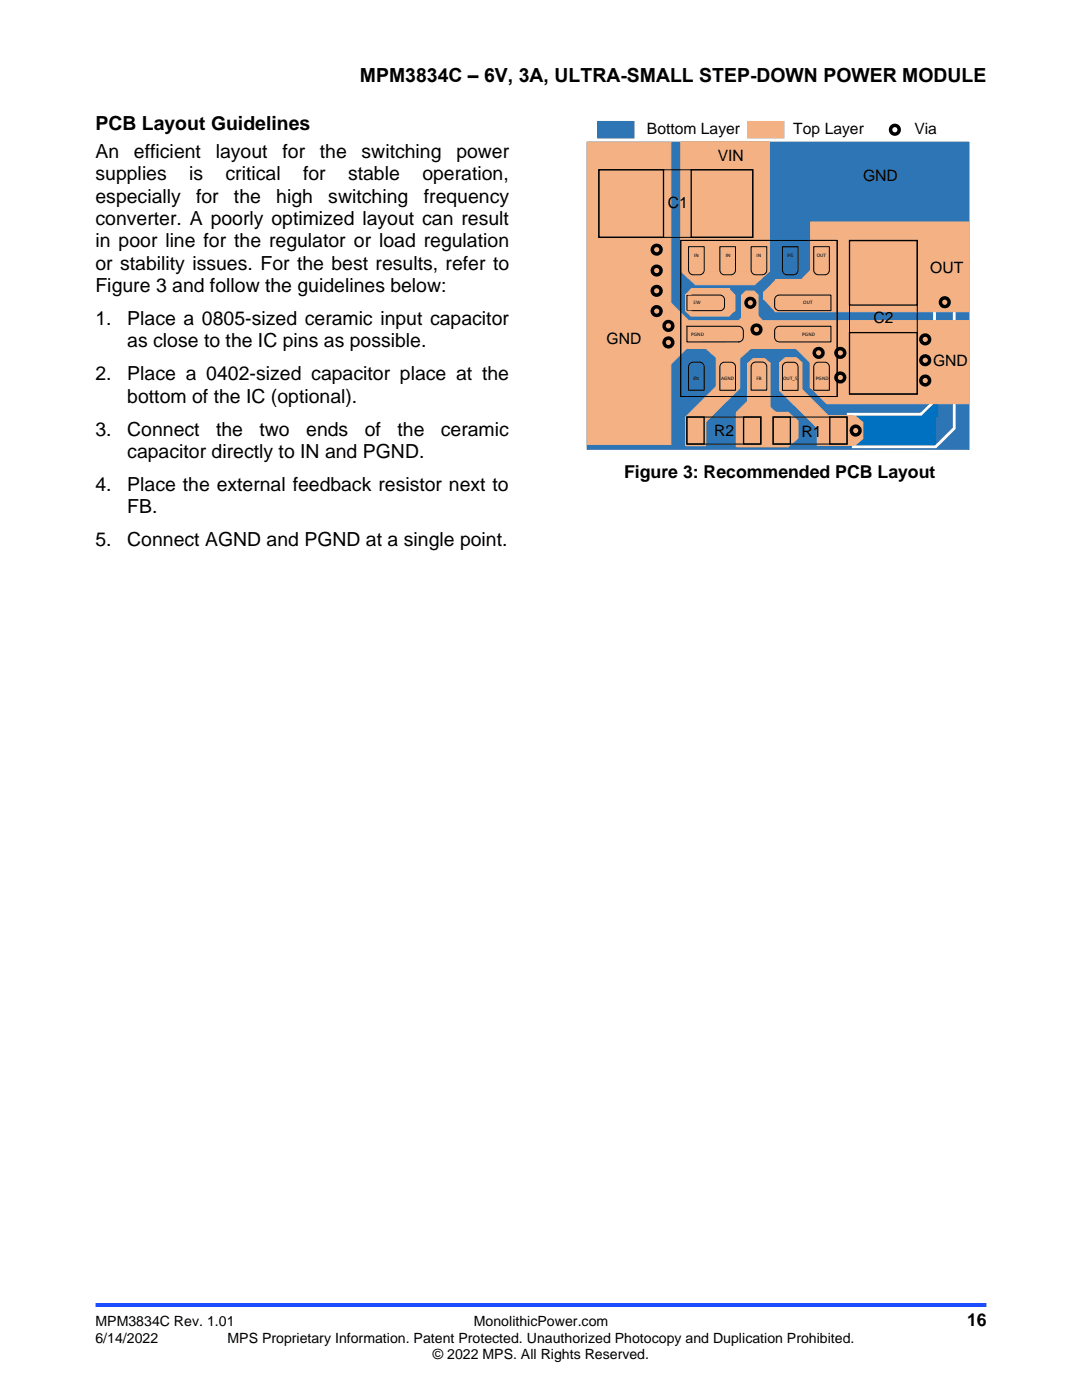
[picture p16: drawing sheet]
<svg xmlns="http://www.w3.org/2000/svg" width="216mm" height="279mm" viewBox="0 0 216 279" stroke-linecap="round" stroke-linejoin="round" font-family="sans-serif">
<defs><g id="words">
<g font-size="3.9">
<text x="71.8" y="16.3">MPM3834C – 6V, 3A, ULTRA-SMALL STEP-DOWN POWER MODULE</text>
<text x="19" y="26">PCB Layout Guidelines</text>
<text x="19" y="31.5">An</text>
<text x="19" y="36">supplies</text>
<text x="26.7" y="31.5">efficient</text>
<text x="37.8" y="36">is</text>
<text x="43" y="31.5">layout</text>
<text x="45" y="36">critical</text>
<text x="56.4" y="31.5">for</text>
<text x="60.5" y="36">for</text>
<text x="63.8" y="31.5">the</text>
<text x="69.5" y="36">stable</text>
<text x="72.2" y="31.5">switching</text>
<text x="84.3" y="36">operation,</text>
<text x="91.1" y="31.5">power</text>
<text x="19" y="40.4">especially</text>
<text x="39.1" y="40.4">for</text>
<text x="46.7" y="40.4">the</text>
<text x="55.1" y="40.4">high</text>
<text x="65.5" y="40.4">switching</text>
<text x="84.6" y="40.4">frequency</text>
<text x="19" y="44.9">converter. A poorly optimized layout can result</text>
<text x="19" y="49.4">in poor line for the regulator or load regulation</text>
<text x="19" y="53.8">or stability issues. For the best results, refer to</text>
<text x="19" y="58.3">Figure 3 and follow the guidelines below:</text>
<text x="19" y="64.9">1.</text>
<text x="25.4" y="64.9">Place a 0805-sized ceramic input capacitor</text>
<text x="25.4" y="69.3">as close to the IC pins as possible.</text>
<text x="19" y="75.9">2.</text>
<text x="25.4" y="75.9">Place a 0402-sized capacitor place at the</text>
<text x="25.4" y="80.4">bottom of the IC (optional).</text>
<text x="19" y="86.9">3.</text>
<text x="25.4" y="86.9">Connect</text>
<text x="43.1" y="86.9">the</text>
<text x="51.8" y="86.9">two</text>
<text x="61.1" y="86.9">ends</text>
<text x="72.8" y="86.9">of</text>
<text x="79.3" y="86.9">the</text>
<text x="88" y="86.9">ceramic</text>
<text x="25.4" y="91.4">capacitor directly to IN and PGND.</text>
<text x="19" y="98">4.</text>
<text x="25.4" y="98">Place the external feedback resistor next to</text>
<text x="25.4" y="102.5">FB.</text>
<text x="19" y="109">5.</text>
<text x="25.4" y="109">Connect AGND and PGND at a single point.</text>
</g>
<g font-size="3.5">
<text x="124.5" y="95.4">Figure 3: Recommended PCB Layout</text>
<text x="193" y="264.6">16</text>
</g>
<g font-size="3.1">
<text x="129.1" y="26.8">Bottom Layer</text>
<text x="158.3" y="26.8">Top Layer</text>
<text x="182.5" y="26.8">Via</text>
<text x="143.2" y="32.2">VIN</text>
<text x="133.2" y="41.5">C1</text>
<text x="172.2" y="36.1">GND</text>
<text x="185.6" y="54.5">OUT</text>
<text x="174.3" y="64.5">C2</text>
<text x="121" y="68.7">GND</text>
<text x="186.2" y="73">GND</text>
<text x="142.5" y="87.1">R2</text>
<text x="159.9" y="87.2">R1</text>
</g>
<g font-size="2.8">
<text x="19" y="264.6">MPM3834C Rev. 1.01</text>
<text x="19" y="267.9">6/14/2022</text>
<text x="45.4" y="267.9">MPS Proprietary Information. Patent Protected. Unauthorized Photocopy and Duplication Prohibited.</text>
<text x="94.6" y="264.6">MonolithicPower.com</text>
<text x="86.4" y="271.2">© 2022 MPS. All Rights Reserved.</text>
</g>
<g font-size="1">
<text x="138.5" y="51.3">IN</text>
<text x="144.8" y="51.3">IN</text>
<text x="151" y="51.3">IN</text>
<text x="157.2" y="51.3">PG</text>
<text x="163" y="51.3">OUT</text>
<text x="138.4" y="60.8">SW</text>
<text x="160.3" y="60.8">OUT</text>
<text x="137.9" y="67">PGND</text>
<text x="160.1" y="67">PGND</text>
<text x="138.3" y="75.9">EN</text>
<text x="143.9" y="75.9">AGND</text>
<text x="150.9" y="75.9">FB</text>
<text x="156.3" y="75.9">OUT_S</text>
<text x="162.8" y="75.9">PGND</text>
</g>
</g></defs>
<path d="M19 260.4h177.8" fill="none" stroke="#1c4eff" stroke-width=".79" stroke-linecap="butt"/>
<path d="M186.7 85.5h3.7l-3.7 3.7z" fill="#0070c0"/>
<path d="M186.7 85.5h3.7l-3.7 3.7z" fill="none" stroke="#0070c0" stroke-width=".2"/>
<path d="M183.5 51.1h5.2v4.6h-5.2z" fill-rule="evenodd" fill="#0070c0"/>
<path d="M183.5 51.1h5.2v4.6h-5.2z" fill="none" stroke="#0070c0" stroke-width=".2"/>
<path d="M188.7 51.2l1.6 1.4h-1.6z" fill="#0070c0"/>
<path d="M188.7 51.2l1.6 1.4h-1.6z" fill="none" stroke="#0070c0" stroke-width=".2"/>
<path d="M186.5 52.6h3.9v32.9h-3.9z" fill-rule="evenodd" fill="#0070c0"/>
<path d="M186.5 52.6h3.9v32.9h-3.9z" fill="none" stroke="#0070c0" stroke-width=".2"/>
<path d="M117.2 28.4h76.2v61.3h-76.2z" fill-rule="evenodd" fill="#2e75b5"/>
<path d="M117.2 28.4h76.2v61.3h-76.2z" fill="none" stroke="#2e75b5" stroke-width=".2"/>
<path d="M133.4 69.4h3.7l-3.7 3.7z" fill="#f4b183"/>
<path d="M133.4 69.4h3.7l-3.7 3.7z" fill="none" stroke="#f4b183" stroke-width=".2"/>
<path d="M169.6 82.7h17.1v6.5h-17.1z" fill-rule="evenodd" fill="#0070c0"/>
<path d="M169.6 82.7h17.1v6.5h-17.1z" fill="none" stroke="#0070c0" stroke-width=".2"/>
<path d="M170.2 82.7l2 1.6v3.3l-2 1.6z" fill-rule="evenodd" fill="#f4b183"/>
<path d="M170.2 82.7l2 1.6v3.3l-2 1.6z" fill="none" stroke="#f4b183" stroke-width=".2"/>
<path d="M186 50.8h2.8l1.9 1.7v33.1l-3.9 3.9h-16.8v-.6h16.7l-.2 .1 3.7-3.7-.1 .2v-32.9l.1 .3-1.7-1.6h.2h-2.7z" fill="#fff"/>
<path d="M183.4 83.2l3.7-3.7v3.7z" fill="#0070c0"/>
<path d="M183.4 83.2l3.7-3.7v3.7z" fill="none" stroke="#0070c0" stroke-width=".2"/>
<path d="M149.3 29.8l1.7-1.5v5.9l-1.7-1.5z" fill-rule="evenodd" fill="#0070c0"/>
<path d="M149.3 29.8l1.7-1.5v5.9l-1.7-1.5z" fill="none" stroke="#0070c0" stroke-width=".2"/>
<path d="M148 58.9h3.3v5.1h-3.3z" fill-rule="evenodd" fill="#f4b183"/>
<path d="M148 58.9h3.3v5.1h-3.3z" fill="none" stroke="#f4b183" stroke-width=".2"/>
<path d="M185.9 55.6h.9v24.5l-2.9 2.8h-14.9v-.5h14.8l-.2 .1 2.7-2.7-.1 .2v-24.2l.3 .3h-.6z" fill="#fff"/>
<path d="M167.8 64h25.6v16.6h-25.6z" fill-rule="evenodd" fill="#f4b183"/>
<path d="M167.8 64h25.6v16.6h-25.6z" fill="none" stroke="#f4b183" stroke-width=".2"/>
<g fill="#f4b183">
<path d="M152.4 59.8h2.2v2.4z"/>
<path d="M147.2 64l1.2-1.1v1.1z"/>
<path d="M151.2 62.9l1.1 1.1h-1.1z"/>
<path d="M137.9 59.6h7.6v3.5h-7.6z" fill-rule="evenodd"/>
</g>
<path d="M137.9 59.6h7.6v3.5h-7.6z" fill="none" stroke="#f4b183" stroke-width=".2"/>
<path d="M137.9 57.6h7.6v3.3h-7.6z" fill-rule="evenodd" fill="#f4b183"/>
<path d="M137.9 57.6h7.6v3.3h-7.6z" fill="none" stroke="#f4b183" stroke-width=".2"/>
<path d="M136.8 58.8h9.8v3.3h-9.8z" fill-rule="evenodd" fill="#f4b183"/>
<path d="M136.8 58.8h9.8v3.3h-9.8z" fill="none" stroke="#f4b183" stroke-width=".2"/>
<g fill="#f4b183">
<path d="M162.1 53.4v2.5h-2.4z"/>
<path d="M152.4 58.3h33.8v1.5h-33.8z" fill-rule="evenodd"/>
</g>
<path d="M152.4 58.3h33.8v1.5h-33.8z" fill="none" stroke="#f4b183" stroke-width=".2"/>
<path d="M154.6 58.3h38.8v3.9h-38.8z" fill-rule="evenodd" fill="#f4b183"/>
<path d="M154.6 58.3h38.8v3.9h-38.8z" fill="none" stroke="#f4b183" stroke-width=".2"/>
<path d="M154.8 55.8h38.6v2.7h-38.6z" fill-rule="evenodd" fill="#f4b183"/>
<path d="M154.8 55.8h38.6v2.7h-38.6z" fill="none" stroke="#f4b183" stroke-width=".2"/>
<path d="M161.7 44.3h31.7v11.5h-31.7z" fill-rule="evenodd" fill="#f4b183"/>
<path d="M161.7 44.3h31.7v11.5h-31.7z" fill="none" stroke="#f4b183" stroke-width=".2"/>
<path d="M165 77.4h6.1v3.2h-6.1z" fill-rule="evenodd" fill="#f4b183"/>
<path d="M165 77.4h6.1v3.2h-6.1z" fill="none" stroke="#f4b183" stroke-width=".2"/>
<path d="M161.7 77.4h3.2v3.2z" fill="#f4b183"/>
<path d="M161.7 77.4h3.2v3.2z" fill="none" stroke="#f4b183" stroke-width=".2"/>
<path d="M161.6 69.6h6.2v7.8h-6.2z" fill-rule="evenodd" fill="#f4b183"/>
<path d="M161.6 69.6h6.2v7.8h-6.2z" fill="none" stroke="#f4b183" stroke-width=".2"/>
<path d="M158.9 69.6h3.6v3.6z" fill="#f4b183"/>
<path d="M158.9 69.6h3.6v3.6z" fill="none" stroke="#f4b183" stroke-width=".2"/>
<path d="M133.9 60.5l3.7 3.7h-3.7z" fill="#f4b183"/>
<path d="M133.9 60.5l3.7 3.7h-3.7z" fill="none" stroke="#f4b183" stroke-width=".2"/>
<path d="M132.9 64h34.9v5.6h-34.9z" fill-rule="evenodd" fill="#f4b183"/>
<path d="M132.9 64h34.9v5.6h-34.9z" fill="none" stroke="#f4b183" stroke-width=".2"/>
<path d="M153.1 80.8l2.1 1.8v3.4l-2.1 1.8z" fill-rule="evenodd" fill="#f4b183"/>
<path d="M153.1 80.8l2.1 1.8v3.4l-2.1 1.8z" fill="none" stroke="#f4b183" stroke-width=".2"/>
<path d="M157.2 82.3l2 1.7v3.5l-2 1.7z" fill-rule="evenodd" fill="#f4b183"/>
<path d="M157.2 82.3l2 1.7v3.5l-2 1.7z" fill="none" stroke="#f4b183" stroke-width=".2"/>
<path d="M146.9 82.3h10.3v6.9h-10.3z" fill-rule="evenodd" fill="#f4b183"/>
<path d="M146.9 82.3h10.3v6.9h-10.3z" fill="none" stroke="#f4b183" stroke-width=".2"/>
<path d="M136.8 83.2h4v5.7h-4z" fill-rule="evenodd" fill="#f4b183"/>
<path d="M136.8 83.2h4v5.7h-4z" fill="none" stroke="#f4b183" stroke-width=".2"/>
<path d="M149.2 72.5h4.5v16.2h-4.5z" fill-rule="evenodd" fill="#f4b183"/>
<path d="M149.2 72.5h4.5v16.2h-4.5z" fill="none" stroke="#f4b183" stroke-width=".2"/>
<path d="M149.2 72.5l1.1-1h2.3l1.1 1z" fill-rule="evenodd" fill="#f4b183"/>
<path d="M149.2 72.5l1.1-1h2.3l1.1 1z" fill="none" stroke="#f4b183" stroke-width=".2"/>
<path d="M140.9 69.6h8.9l-2.2 1.9h-4.5z" fill-rule="evenodd" fill="#f4b183"/>
<path d="M140.9 69.6h8.9l-2.2 1.9h-4.5z" fill="none" stroke="#f4b183" stroke-width=".2"/>
<path d="M155.6 72.4l1.1-1h2.2l1.1 1z" fill-rule="evenodd" fill="#f4b183"/>
<path d="M155.6 72.4l1.1-1h2.2l1.1 1z" fill="none" stroke="#f4b183" stroke-width=".2"/>
<path d="M155.6 72.4h4.4v5.5h-4.4z" fill-rule="evenodd" fill="#f4b183"/>
<path d="M155.6 72.4h4.4v5.5h-4.4z" fill="none" stroke="#f4b183" stroke-width=".2"/>
<path d="M155.6 77.9l2.3-2.3 7.6 7.6-2.3 2.3z" fill-rule="evenodd" fill="#f4b183"/>
<path d="M155.6 77.9l2.3-2.3 7.6 7.6-2.3 2.3z" fill="none" stroke="#f4b183" stroke-width=".2"/>
<path d="M142.9 69.6h4.7v7.9h-4.7z" fill-rule="evenodd" fill="#f4b183"/>
<path d="M142.9 69.6h4.7v7.9h-4.7z" fill="none" stroke="#f4b183" stroke-width=".2"/>
<path d="M136.8 83.2l8.3-8.2 2.5 2.5-8.3 8.2z" fill-rule="evenodd" fill="#f4b183"/>
<path d="M136.8 83.2l8.3-8.2 2.5 2.5-8.3 8.2z" fill="none" stroke="#f4b183" stroke-width=".2"/>
<path d="M163.1 82.9h7.1v6h-7.1z" fill-rule="evenodd" fill="#f4b183"/>
<path d="M163.1 82.9h7.1v6h-7.1z" fill="none" stroke="#f4b183" stroke-width=".2"/>
<path d="M135.8 54.1h17.7l-2.9 2.7h-11.8z" fill-rule="evenodd" fill="#f4b183"/>
<path d="M135.8 54.1h17.7l-2.9 2.7h-11.8z" fill="none" stroke="#f4b183" stroke-width=".2"/>
<path d="M135.8 28.3h17.7v25.8h-17.7z" fill-rule="evenodd" fill="#f4b183"/>
<path d="M135.8 28.3h17.7v25.8h-17.7z" fill="none" stroke="#f4b183" stroke-width=".2"/>
<g fill="none" stroke="#000" stroke-width=".2">
<path d="M135.8 48h31.3v31.1h-31.3zM137.1 58.9h6.5a.93 .93 0 0 1 1 .9v1.3a.9 .9 0 0 1-.9 .9h-6.6zM137.4 49.2h3.1v4.7a.93 .93 0 0 1-.9 .9h-1.3a.94 .94 0 0 1-.9-.9zM143.6 49.2h3.2v4.7a.93 .93 0 0 1-1 .9h-1.2a.94 .94 0 0 1-1-.9zM149.9 49.2h3.1v4.7a.94 .94 0 0 1-.9 .9h-1.3a.94 .94 0 0 1-.9-.9zM154.8 59.2l.7-.3h10.3v3.1h-10.3a.94 .94 0 0 1-.9-.9v-1.3zM156.1 49.2h3.1v4.7a.94 .94 0 0 1-.9 .9h-1.2a.94 .94 0 0 1-1-.9zM162.4 49.2h3.1v4.7a.93 .93 0 0 1-.9 .9h-1.3a.94 .94 0 0 1-.9-.9zM137.1 65.1h10.3a.93 .93 0 0 1 .9 1v1.2a.94 .94 0 0 1-.9 .9h-10.3zM137.7 72.6a2.53 2.53 0 0 1 2.5 0l.3 .6v4.7h-3.1v-4.7zM143.9 72.6a2.53 2.53 0 0 1 2.6 0l.3 .6v4.7h-3.2v-4.7zM150.2 72.5a2.52 2.52 0 0 1 2.5 0l.3 .7v4.7h-3.1v-4.7z"/>
<path d="M154.8 65.4l.7-.3h10.3v3.1h-10.3a.94 .94 0 0 1-.9-.9v-1.2zM156.4 72.6a2.53 2.53 0 0 1 2.6 0l.2 .6v4.7h-3.1v-4.7zM162.6 72.6a2.53 2.53 0 0 1 2.6 0l.3 .6v4.7h-3.1v-4.7z"/>
</g>
<path d="M150.4 65.8a.55 .55 0 0 0 1.1 0 .55 .55 0 0 0-1.1 0zM149.7 65.8a1.25 1.25 0 0 1 2.5 0 1.25 1.25 0 0 1-2.5 0z" fill="#000"/>
<path d="M117.2 28.4h16.7v60.3h-16.7z" fill-rule="evenodd" fill="#f4b183"/>
<path d="M117.2 28.4h16.7v60.3h-16.7z" fill="none" stroke="#f4b183" stroke-width=".2"/>
<path d="M169.5 48h13.5v30.6h-13.5zM137.1 83.2h14.7v5.4h-14.7zM154.3 83.2h14.7v5.4h-14.7z" fill="none" stroke="#000" stroke-width=".2"/>
<g fill="#000">
<path d="M169.5 48.1l.1-.1v12.9l-.1-.2h13.5l-.1 .2v-12.9l.1 .1zM169.4 47.9h13.8v13.1h-13.8z"/>
<path d="M169.5 66.5l.1-.1v12.2l-.1-.1h13.5l-.1 .1v-12.2l.1 .1zM169.4 66.3h13.8v12.5h-13.8z"/>
<path d="M137.1 83.4l.1-.2v5.4l-.1-.1h3.4l-.1 .1v-5.4l.1 .2zM136.9 83.1h3.7v5.7h-3.7z"/>
<path d="M148.4 83.4l.1-.2v5.4l-.1-.1h3.4l-.1 .1v-5.4l.1 .2zM148.2 83.1h3.7v5.7h-3.7z"/>
<path d="M154.3 83.4l.1-.2v5.4l-.1-.1h3.4l-.1 .1v-5.4l.1 .2zM154.1 83.1h3.7v5.7h-3.7z"/>
<path d="M165.6 83.4l.1-.2v5.4l-.1-.1h3.4l-.1 .1v-5.4l.1 .2zM165.4 83.1h3.7v5.7h-3.7z"/>
</g>
<path d="M147 82.2l2.3-2.2v2.2z" fill="#f4b183"/>
<path d="M147 82.2l2.3-2.2v2.2z" fill="none" stroke="#f4b183" stroke-width=".2"/>
<path d="M119.5 33.9h30.7v13.5h-30.7z" fill="none" stroke="#000" stroke-width=".2"/>
<g fill="#000">
<path d="M137.9 34l.1-.1v13.5l-.1-.2h12.3l-.1 .2v-13.5l.1 .1zM137.8 33.8h12.5v13.7h-12.5z"/>
<path d="M119.5 34l.1-.1v13.5l-.1-.2h12.9l-.1 .2v-13.5l.1 .1zM119.4 33.8h13.1v13.7h-13.1z"/>
</g>
<g fill="#f4b183">
<path d="M154.8 55.8v2.5h-2.5z"/>
<path d="M137.9 57.7v1h-1z"/>
</g>
<path d="M137.9 57.7v1h-1z" fill="none" stroke="#f4b183" stroke-width=".2"/>
<path d="M136.9 62.1h1v1z" fill="#f4b183"/>
<path d="M136.9 62.1h1v1z" fill="none" stroke="#f4b183" stroke-width=".2"/>
<g fill="#f4b183">
<path d="M145.5 57.6l1.1 1.2h-1.1z"/>
<path d="M145.5 62.1h1.2l-1.2 1z"/>
</g>
<path d="M149.2 60.4a.52 .52 0 0 0 1 0 .52 .52 0 0 0-1 0zM148.5 60.4a1.21 1.21 0 0 1 2.4 0 1.21 1.21 0 0 1-2.4 0z" fill="#000"/>
<path d="M148.8 58.1h1.6l.9 .8h-3.3z" fill-rule="evenodd" fill="#f4b183"/>
<path d="M148.8 58.1h1.6l.9 .8h-3.3z" fill="none" stroke="#f4b183" stroke-width=".2"/>
<g fill="#000">
<path d="M188 60.3a.52 .52 0 0 0 1 0 .52 .52 0 0 0-1 0zM187.3 60.3a1.21 1.21 0 0 1 2.4 0 1.21 1.21 0 0 1-2.4 0z"/>
<path d="M170.2 85.9a.55 .55 0 0 0 1.1 0 .55 .55 0 0 0-1.1 0zM169.5 85.9a1.21 1.21 0 0 1 2.4 0 1.21 1.21 0 0 1-2.4 0z"/>
</g>
<path d="M185.4 55.5h.7v.7h-.7z" fill-rule="evenodd" fill="#f4b183"/>
<path d="M185.4 55.5h.7v.7h-.7z" fill="none" stroke="#f4b183" stroke-width=".2"/>
<path d="M185.5 50.7h.7v.7h-.7z" fill-rule="evenodd" fill="#f4b183"/>
<path d="M185.5 50.7h.7v.7h-.7z" fill="none" stroke="#f4b183" stroke-width=".2"/>
<g fill="#000">
<path d="M130.5 49.8a.55 .55 0 0 0 1.1 0 .55 .55 0 0 0-1.1 0zM129.8 49.8a1.21 1.21 0 0 1 2.4 0 1.21 1.21 0 0 1-2.4 0z"/>
<path d="M130.5 54a.55 .55 0 0 0 1.1 0 .55 .55 0 0 0-1.1 0zM129.8 54a1.21 1.21 0 0 1 2.4 0 1.21 1.21 0 0 1-2.4 0z"/>
<path d="M130.5 58a.55 .55 0 0 0 1.1 0 .55 .55 0 0 0-1.1 0zM129.8 58a1.21 1.21 0 0 1 2.4 0 1.21 1.21 0 0 1-2.4 0z"/>
<path d="M130.5 62.1a.55 .55 0 0 0 1.1 0 .55 .55 0 0 0-1.1 0zM129.8 62.1a1.21 1.21 0 0 1 2.4 0 1.21 1.21 0 0 1-2.4 0z"/>
<path d="M132.9 65a.52 .52 0 0 0 1 0 .52 .52 0 0 0-1 0zM132.2 65a1.21 1.21 0 0 1 2.4 0 1.21 1.21 0 0 1-2.4 0z"/>
<path d="M132.9 68.3a.52 .52 0 0 0 1 0 .52 .52 0 0 0-1 0zM132.2 68.3a1.21 1.21 0 0 1 2.4 0 1.21 1.21 0 0 1-2.4 0z"/>
<path d="M162.8 70.4a.55 .55 0 0 0 1.1 0 .55 .55 0 0 0-1.1 0zM162.1 70.4a1.25 1.25 0 0 1 2.5 0 1.25 1.25 0 0 1-2.5 0z"/>
<path d="M167.2 70.4a.52 .52 0 0 0 1 0 .52 .52 0 0 0-1 0zM166.5 70.4a1.21 1.21 0 0 1 2.4 0 1.21 1.21 0 0 1-2.4 0z"/>
<path d="M167.2 75.3a.52 .52 0 0 0 1 0 .52 .52 0 0 0-1 0zM166.5 75.3a1.21 1.21 0 0 1 2.4 0 1.21 1.21 0 0 1-2.4 0z"/>
<path d="M184.1 67.7a.52 .52 0 0 0 1 0 .52 .52 0 0 0-1 0zM183.4 67.7a1.21 1.21 0 0 1 2.4 0 1.21 1.21 0 0 1-2.4 0z"/>
<path d="M184.1 71.9a.52 .52 0 0 0 1 0 .52 .52 0 0 0-1 0zM183.4 71.9a1.21 1.21 0 0 1 2.4 0 1.21 1.21 0 0 1-2.4 0z"/>
<path d="M184.1 76a.52 .52 0 0 0 1 0 .52 .52 0 0 0-1 0zM183.4 76a1.21 1.21 0 0 1 2.4 0 1.21 1.21 0 0 1-2.4 0z"/>
</g>
<path d="M119.3 24.2h7.2v3.3h-7.2z" fill-rule="evenodd" fill="#2e75b5"/>
<path d="M119.3 24.2h7.2v3.3h-7.2z" fill="none" stroke="#2e75b5" stroke-width=".2"/>
<path d="M149.2 24.2h7.2v3.3h-7.2z" fill-rule="evenodd" fill="#f4b183"/>
<path d="M149.2 24.2h7.2v3.3h-7.2z" fill="none" stroke="#f4b183" stroke-width=".2"/>
<path d="M178 25.9a.55 .55 0 0 0 1.1 0 .55 .55 0 0 0-1.1 0zM177.3 25.9a1.25 1.25 0 0 1 2.5 0 1.25 1.25 0 0 1-2.5 0z" fill="#000"/>
<use href="#words"/>
</svg>
